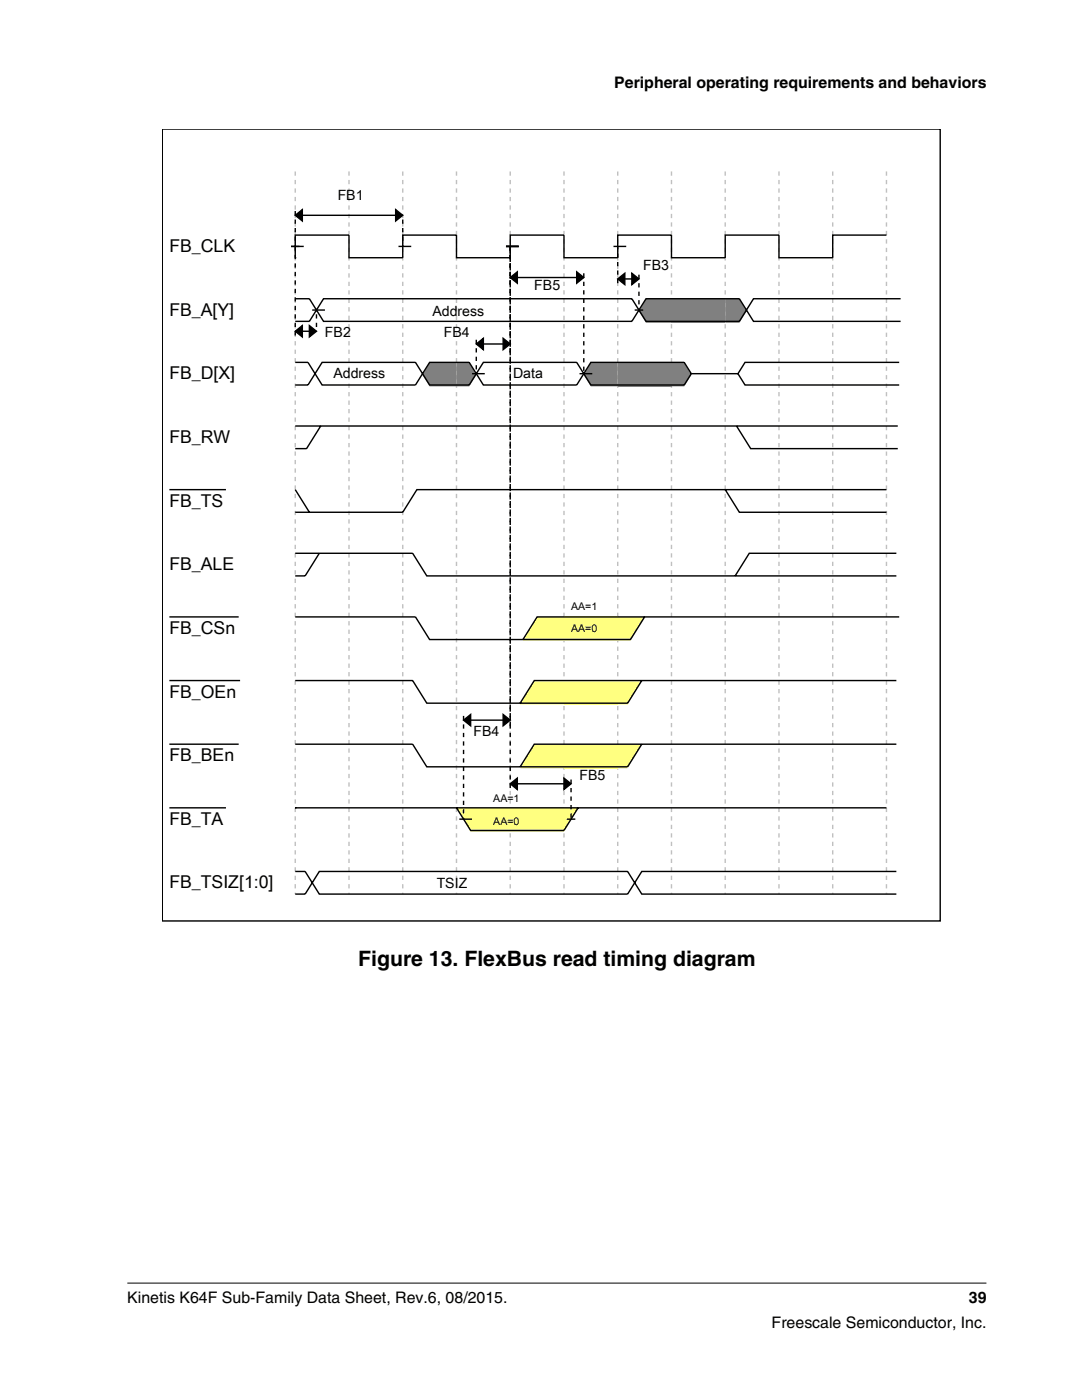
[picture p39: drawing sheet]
<svg xmlns="http://www.w3.org/2000/svg" width="216mm" height="279mm" viewBox="0 0 216 279" stroke-linecap="round" stroke-linejoin="round" font-family="sans-serif">
<defs><g id="words">
<text font-size="4.2" x="71.5" y="192.7">Figure 13. FlexBus read timing diagram</text>
<g font-size="3.5">
<text x="33.8" y="50.3">FB_CLK</text>
<text x="33.8" y="63">FB_A[Y]</text>
<text x="33.8" y="75.7">FB_D[X]</text>
<text x="33.8" y="88.4">FB_RW</text>
<text x="33.8" y="101.1">FB_TS</text>
<text x="33.8" y="113.8">FB_ALE</text>
<text x="33.8" y="126.5">FB_CSn</text>
<text x="33.8" y="139.2">FB_OEn</text>
<text x="33.8" y="151.9">FB_BEn</text>
<text x="33.8" y="164.6">FB_TA</text>
<text x="33.8" y="177.3">FB_TSIZ[1:0]</text>
</g>
<g font-size="3.2">
<text x="122.6" y="17.5">Peripheral operating requirements and behaviors</text>
<text x="25.4" y="260">Kinetis K64F Sub-Family Data Sheet, Rev.6, 08/2015.</text>
<text x="193.3" y="260">39</text>
<text x="154" y="265">Freescale Semiconductor, Inc.</text>
</g>
<g font-size="2.8">
<text x="67.4" y="39.9">FB1</text>
<text x="128.3" y="54">FB3</text>
<text x="106.6" y="57.9">FB5</text>
<text x="86.3" y="63">Address</text>
<text x="64.8" y="67.2">FB2</text>
<text x="88.5" y="67.2">FB4</text>
<text x="66.5" y="75.4">Address</text>
<text x="102.4" y="75.4">Data</text>
<text x="94.5" y="146.8">FB4</text>
<text x="115.6" y="155.6">FB5</text>
<text x="87.1" y="177.3">TSIZ</text>
</g>
<g font-size="2.1">
<text x="113.9" y="121.7">AA=1</text>
<text x="113.9" y="126.2">AA=0</text>
<text x="98.4" y="160.1">AA=1</text>
<text x="98.4" y="164.6">AA=0</text>
</g>
</g></defs>
<path d="M32.4 25.8h155.2v158h-155.2z" fill="none" stroke="#000" stroke-width=".28"/>
<path d="M58.9 34.2v144.2M69.6 34.2v144.2M80.4 34.2v144.2M91.1 34.2v144.2M101.8 34.2v144.2M112.5 34.2v144.2M123.3 34.2v144.2M134 34.2v144.2M144.7 34.2v144.2M155.4 34.2v144.2M166.2 34.2v144.2M176.9 34.2v144.2" fill="none" stroke="#c0c0c0" stroke-width=".28" stroke-dasharray=".8 .8" stroke-linecap="butt"/>
<g fill="#808080">
<path d="M128.9 59.6h5.1v4.8h-5.1l-1.4-2.2z"/>
<path d="M134 59.6h10.7v4.8h-10.7z"/>
<path d="M144.7 59.6h2.8l1.4 2.6-1.4 2.2h-2.8z"/>
<path d="M85.7 72.3h5.4v4.8h-5.4l-1.4-2.2z"/>
<path d="M91.1 72.3h2.5l1.4 2.6-1.4 2.2h-2.5z"/>
<path d="M117.9 72.3h5.4v4.8h-5.4l-1.4-2.2z"/>
<path d="M123.3 72.3h10.7v4.8h-10.7z"/>
<path d="M134 72.3h2.5l1.4 2.6-1.4 2.2h-2.5z"/>
</g>
<g fill="#ffff80">
<path d="M107.2 123.1h5.3v4.8h-8.1z"/>
<path d="M112.5 123.1h10.8v4.8h-10.8z"/>
<path d="M123.3 123.1h5.3l-2.8 4.8h-2.5z"/>
<path d="M106.6 135.8h5.9v4.8h-8.7z"/>
<path d="M112.5 135.8h10.8v4.8h-10.8z"/>
<path d="M123.3 135.8h4.8l-2.9 4.8h-1.9z"/>
<path d="M106.6 148.5h5.9v4.8h-8.7z"/>
<path d="M112.5 148.5h10.8v4.8h-10.8z"/>
<path d="M123.3 148.5h4.8l-2.9 4.8h-1.9z"/>
<path d="M91.1 161.2h10.7v4.8h-7.9z"/>
<path d="M101.8 161.2h10.7v4.8h-10.7z"/>
<path d="M112.5 161.2h2.9l-2.9 4.8z"/>
</g>
<g fill="none" stroke="#000" stroke-width=".28">
<path d="M58.1 49.2h2.5M58.9 43l1.4-1.2v2.3zM58.9 51.4h.1M58.9 59.6h2.8l2.9 4.5h61.5l2.8-4.5h18.6l2.9 4.5h29.3M58.9 43h21.5M79 41.8l1.4 1.2-1.4 1.1zM79.5 49.2h2.6M101 49.2h2.5M101.8 55.4l1.4-1.1v2.2zM101.8 55.4h14.7M115.1 54.3l1.4 1.1-1.4 1.1zM122.4 49.2h2.6"/>
<path d="M123.3 55.7l1.4-1.2v2.3zM123.3 55.7h4.2M126.1 54.5l1.4 1.2-1.4 1.1zM176.9 46.9h-10.7v4.5h-10.8v-4.5h-10.7v4.5h-10.7v-4.5h-10.7v4.5h-10.8v-4.5h-10.7v4.5h-10.7v-4.5h-10.7v4.5h-10.8v-4.5h-10.7v4.5M179.7 59.6h-29.3l-2.9 4.5h-18.6l-2.8-4.5h-61.5l-2.9 4.5h-2.8M58.9 66.1l1.4-1.1v2.2zM58.9 72.3h2.6l2.8 4.5h18.6l2.8-4.5h7.9l2.8 4.5h18.7l2.8-4.5h18.6l1.4 2.3M58.9 66.1h4.2M61.7 65l1.4 1.1-1.4 1.1zM62.3 61.9h2.5M94.2 74.6h2.5M95 68.7l1.4-1.2v2.3z"/>
<path d="M95 68.7h6.8M100.4 67.5l1.4 1.2-1.4 1.1zM115.6 74.6h2.6M126.6 61.9h1.7M147.2 74.6h-9.3l-1.4 2.2h-18.6l-2.8-4.5h-18.7l-2.8 4.5h-7.9l-2.8-4.5h-18.6l-2.8 4.5h-2.6M147.2 74.6l1.5 2.2h30.7M179.4 72.3h-30.7l-1.5 2.3M33.8 97.7h11.3M58.9 85h120.2M58.9 97.7l2.8 4.5M64 85l-2.8 4.5h-2.3M144.7 97.7l2.8 4.5h29.4"/>
<path d="M147 85l2.8 4.5h29.3M176.9 97.7h-93.7l-2.8 4.5h-21.5M58.9 110.4h23.4l2.9 4.5h93.7M63.7 110.4l-2.8 4.5h-2M178.9 110.4h-29.4l-2.8 4.5M33.8 123.1h13.8M33.8 135.8h14.1M58.9 123.1h24l2.8 4.5h40.1l2.8-4.5M58.9 135.8h23.4l2.9 4.5h40l2.9-4.5M178.9 135.8h-72.3l-2.8 4.5M179.4 123.1h-72.2l-2.8 4.5M33.8 148.5h13.8"/>
<path d="M58.9 148.5h23.4l2.9 4.5h40l2.9-4.5M92.5 143.7l1.4-1.1v2.3zM92.5 143.7h9.3M100.4 142.6l1.4 1.1-1.4 1.2zM101.8 156.4l1.4-1.1v2.3zM101.8 156.4h12.1M112.5 155.3l1.4 1.1-1.4 1.2zM178.9 148.5h-72.3l-2.8 4.5M33.8 161.2h11.3M58.9 161.2h.1M58.9 173.9h2l2.8 4.5h61.5l2.9-4.5h50.8M58.9 178.4h2l2.8-4.5h61.5l2.9 4.5h50.8"/>
<path d="M58.9 161.2h118M91.1 161.2l2.8 4.5h18.6l2.9-4.5M91.7 163.5h2.5M113.1 163.5h1.7"/>
</g>
<g fill="#000">
<path d="M58.9 43l1.4-1.2v2.3zM79 41.8l1.4 1.2-1.4 1.1zM101.8 55.4l1.4-1.1v2.2zM115.1 54.3l1.4 1.1-1.4 1.1zM123.3 55.7l1.4-1.2v2.3zM126.1 54.5l1.4 1.2-1.4 1.1zM58.9 66.1l1.4-1.1v2.2zM61.7 65l1.4 1.1-1.4 1.1zM95 68.7l1.4-1.2v2.3zM100.4 67.5l1.4 1.2-1.4 1.1zM92.5 143.7l1.4-1.1v2.3zM100.4 142.6l1.4 1.1-1.4 1.2z"/>
<path d="M101.8 156.4l1.4-1.1v2.3zM112.5 155.3l1.4 1.1-1.4 1.2z"/>
</g>
<g fill="none" stroke="#000" stroke-width=".28" stroke-dasharray=".8 .8" stroke-linecap="butt">
<path d="M58.9 42.1v7.1M58.9 49.2v18.6M80.4 43.8v5.4M101.8 49.2v7.9M101.8 49.2v21.1M101.8 49.2v96.2M116.5 54.5v20.1M123.3 56.5v-7.3M127.5 54.8v7.1M63.1 65.3v-3.4M95 67.8v6.8M92.5 142.9v20.6"/>
<path d="M101.8 157.3v-108.1M113.9 155.6v7.9"/>
</g>
<path d="M25.4 256.1h171.4" fill="none" stroke="#000" stroke-width=".2"/>
<use href="#words"/>
</svg>
